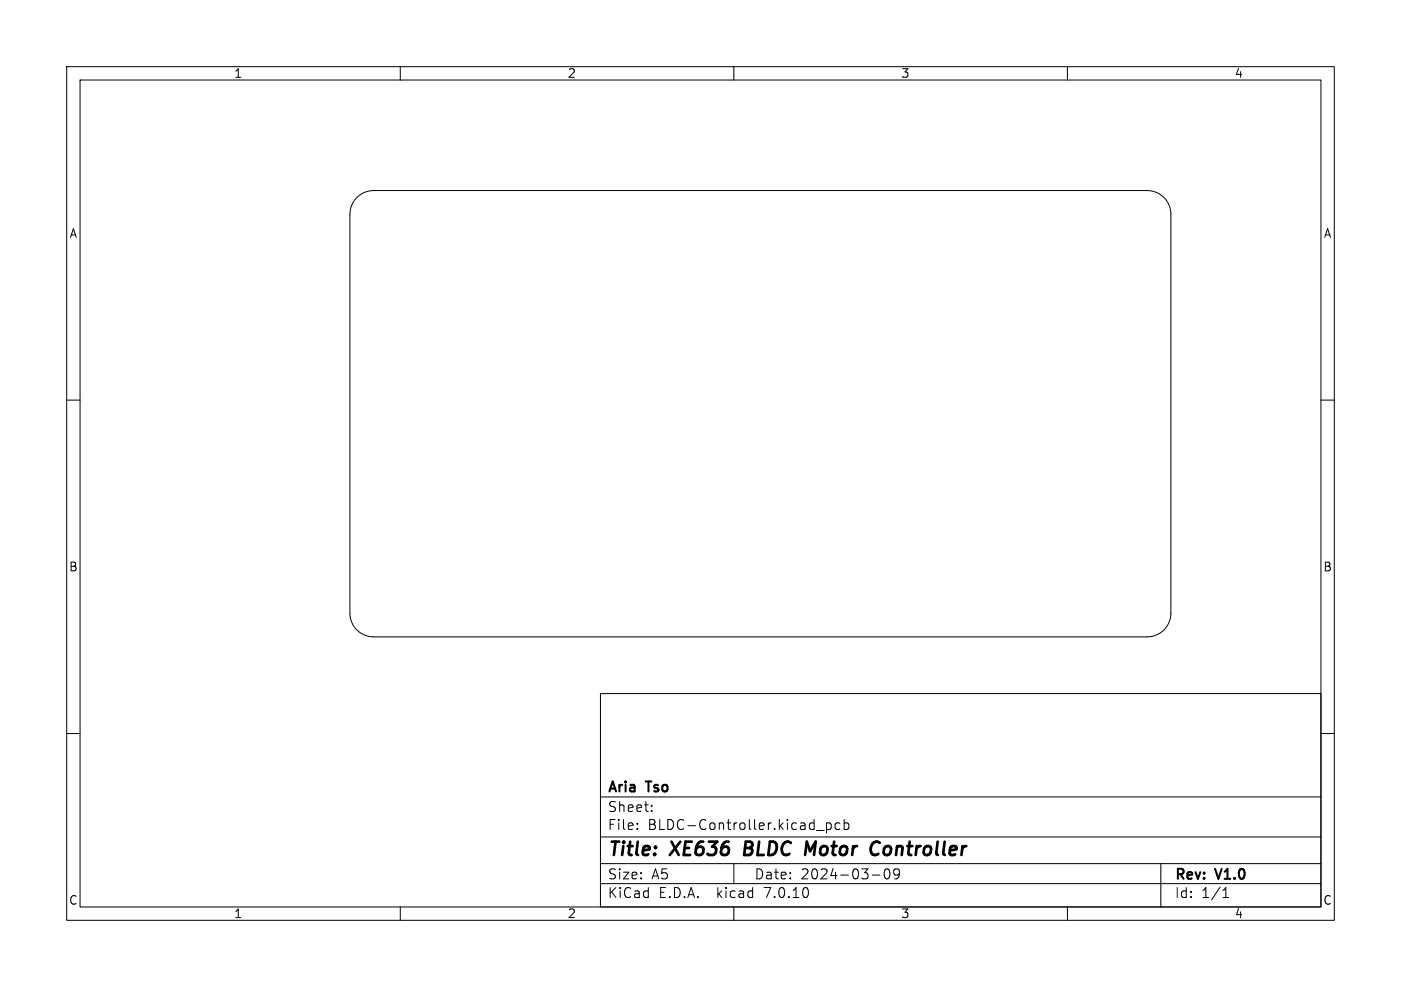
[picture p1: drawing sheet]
<svg xmlns="http://www.w3.org/2000/svg" width="210mm" height="148mm" viewBox="0 0 210 148" stroke-linecap="round" stroke-linejoin="round" font-family="sans-serif">
<defs><g id="words">
<g font-size="2.8">
<text x="91" y="128.9">Title:</text>
<text x="100.7" y="128.9">XE636</text>
<text x="112.4" y="128.9">BLDC</text>
<text x="122.4" y="128.9">Motor</text>
<text x="133" y="128.9">Controller</text>
</g>
<g font-size="2.1">
<text x="91" y="119.2">Aria</text>
<text x="97" y="119.2">Tso</text>
<text x="91" y="124.7">File:</text>
<text x="91" y="122">Sheet:</text>
<text x="97.1" y="124.7">BLDC-Controller.kicad_pcb</text>
<text x="91" y="134.9">KiCad</text>
<text x="91" y="132.1">Size:</text>
<text x="97.7" y="132.1">A5</text>
<text x="98.7" y="134.9">E.D.A.</text>
<text x="107.6" y="134.9">kicad</text>
<text x="113" y="132.1">Date:</text>
<text x="114.8" y="134.9">7.0.10</text>
<text x="120" y="132.1">2024-03-09</text>
<text x="176" y="132.3">Rev:</text>
<text x="176" y="134.9">Id:</text>
<text x="180.1" y="134.9">1/1</text>
<text x="182.4" y="132.3">V1.0</text>
</g>
<g font-size="1.8">
<text x="35" y="11.9">1</text>
<text x="85" y="11.9">2</text>
<text x="135" y="11.9">3</text>
<text x="185" y="11.9">4</text>
<text x="10.3" y="35.9">A</text>
<text x="198.4" y="35.9">A</text>
<text x="10.3" y="85.9">B</text>
<text x="198.3" y="85.9">B</text>
<text x="10.3" y="135.9">C</text>
<text x="35" y="137.9">1</text>
<text x="85" y="137.9">2</text>
<text x="135" y="137.9">3</text>
<text x="185" y="137.9">4</text>
<text x="198.3" y="135.9">C</text>
</g>
</g></defs>
<g fill="none" stroke="#000" stroke-width=".15">
<path d="M10 10h190v128h-190zM12 12h186v124h-186zM60 10v2M110 10v2M160 10v2M53.4 29.7a3.6 3.6 0 0 1 2.6-1.1h116a3.6 3.6 0 0 1 3.5 3.5v59.8a3.6 3.6 0 0 1-3.5 3.6h-116a3.6 3.6 0 0 1-3.5-3.6v-59.8l.1-1.1 .3-.7zM10 60h2M198 60h2M10 110h2M90 104h108v32h-108zM90 119.5h108M198 110h2"/>
<path d="M60 136v2M90 132.5h108M90 129.5h108M90 125.5h108M95.5 124.2v.2M95.5 123.5v.1M97.7 121.5v.2M97.7 120.8v.1M110 136v2M110 129.5v3M122.4 124.5h1.1M123.9 123.5l.4-.1 .3 .3v.4l-.1 .2h-.6"/>
<path d="M123.9 123.4v1.5M125.9 123.5l-.4-.1-.3 .3v.4l.1 .2h.6M126.5 123.5l.5-.1 .2 .3v.4l-.1 .2h-.6M126.5 122.9v1.5M130.7 131.2h1.2M132.7 130.4l.3-.1a.94 .94 0 0 1 0 1.5h-.1a1 1 0 0 1-.2-1.4zM134.8 130.9l-.3 .3h-.3l-.2-.3v-.3l.1-.2 .4-.1 .2 .1a.99 .99 0 0 1-.3 1.4h-.3M160 136v2M174 129.5v6.5M183.3 134.6h.9M183.3 133.5l.4-.4v1.5"/>
</g>
<path d="M111.8 126.2l-.3 2h.8M120.9 126.2l.5 1.4 .9-1.4M131.3 126.2l.6 .2M131.7 128l-.4 .2" fill="none" stroke="#000" stroke-width=".4"/>
<use href="#words"/>
</svg>
